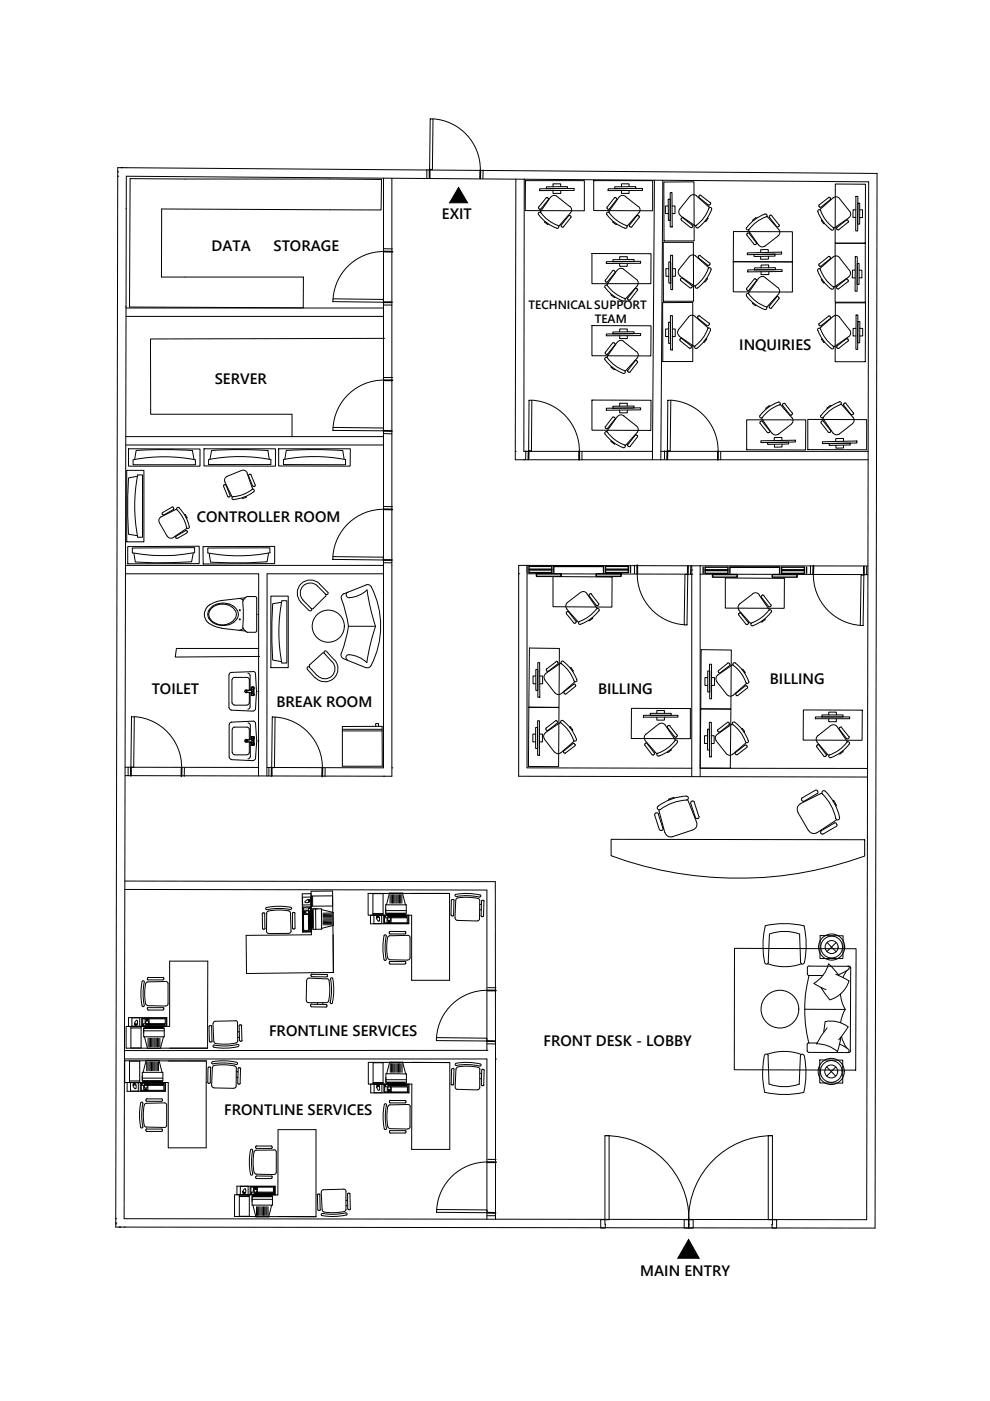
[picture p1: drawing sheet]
<svg xmlns="http://www.w3.org/2000/svg" width="210mm" height="297mm" viewBox="0 0 210 297" stroke-linecap="round" stroke-linejoin="round" font-family="sans-serif">
<defs><g id="words">
<g font-size="3.2">
<text x="93.7" y="46.5">EXIT</text>
<text x="44.9" y="53.2">DATA</text>
<text x="58" y="53.3">STORAGE</text>
<text x="156.7" y="74.2">INQUIRIES</text>
<text x="45.5" y="81.4">SERVER</text>
<text x="41.7" y="110.7">CONTROLLER ROOM</text>
<text x="32.2" y="147.1">TOILET</text>
<text x="58.6" y="149.8">BREAK ROOM</text>
<text x="126.8" y="147.1">BILLING</text>
<text x="163.2" y="145">BILLING</text>
<text x="57.1" y="219.7">FRONTLINE SERVICES</text>
<text x="115.3" y="221.9">FRONT DESK - LOBBY</text>
<text x="47.5" y="236.4">FRONTLINE SERVICES</text>
<text x="135.7" y="270.6">MAIN ENTRY</text>
</g>
<g font-size="2.6">
<text x="112" y="65.4">TECHNICAL SUPPORT</text>
<text x="126.1" y="68.4">TEAM</text>
</g>
</g></defs>
<!-- layer: 0 -->
<g fill="none" stroke="#000" stroke-width=".21">
<path d="M25 37.4h.1M25 36.4h.1M25 36.2h.1M25 35.5l161 1.3-.5 223.6-161-.2zM25.6 35.5h.1M25.9 35.5h.1M26.8 37.4l157.4 1.2-.4 220-157.5-.2zM26.8 35.5v.1M81.3 37.8v82.1M83.1 37.8v126.8l-56.6-.1M90.5 35.9v1.8M102.4 36.1v1.7"/>
<path d="M109.4 38l-.2 59.5h74.9M111.2 38l-.1 57.7h27.2M138.8 38.2l-.5 59.3M140.5 38.2l-.4 59.3M81.4 52.7l1.8 .1M26.7 65.3h54.6M26.7 67.1h54.6M81.3 64.7h1.8M81.3 71.7h.1M26.7 92.6h54.6M26.7 94.3h54.6M81.3 91.9l1.8 .1"/>
<path d="M81.4 80h1.8M109.2 95.7h.1M111.1 97.5h.1M111.5 95.6l-.1 1.8M123.4 95.7v1.8M140.1 95.7h44M140.9 95.6v1.8M152.8 95.7v1.8M26.6 119.9h54.7v42.9l-24.7-.1M81.3 119.3h1.8M81.4 107.4h1.8M111.7 119.9h.1"/>
<path d="M134.5 119.8v1.8M146.7 119.9v44.8M148.4 119.9v44.8M171.9 120l-.1 1.7M26.6 121.7h28.2v42.8M54.8 139.2h.1M54.8 137.5h-17.4l-.2 1.8 17.6-.1M81.3 121.7h-24.7v42.8M110 121.7h.1M146.5 120l-.1 1.8M146.7 121.7h.1M146.7 120.8h.1"/>
<path d="M146.7 121.7h-35v41.1l35 .1M148.4 121.7l35.6 .1M183.8 120.1v1.8M184 120l-74-.1v44.7l73.9 .1M26.5 162.7h28.3M27.2 162.7v1.8M39.1 162.8v1.8M57 162.7v1.8M68.9 162.8v1.9M81.3 164.6h.1M83.1 162.8h.1M148.4 162.9h35.5"/>
<path d="M26.5 188.6l76.7 .1v34h-76.8M26.5 186.8l78.5 .1 .1 71.6M103.4 209.4h1.7M26.4 224.5h76.8v34M103.2 222.7h.1M103.2 221.3h1.8M105.1 224.5h.1M24.5 258.4h.1M24.5 259.3h.1M24.5 259.5h.1M103.3 257.8h1.8M103.4 245.8h1.8"/>
<path d="M25.2 260.2h.1M25.4 260.2h.1M26.3 260.2h.1"/>
</g>
<!-- layer: WALL_04C -->
<g fill="none" stroke="#000" stroke-width=".38">
<path d="M91.1 35.9v1.8M101.8 36.1v1.7M81.4 53.3l1.8 .1M81.3 64.1h1.8M81.3 91.3l1.8 .1M81.4 80.6h1.8M112.1 95.6l-.1 1.8M122.8 95.7v1.8M141.5 95.6v1.8M152.2 95.7v1.8M81.3 118.7h1.8M81.4 108h1.8"/>
<path d="M135.1 119.8v1.8M172.5 120l-.1 1.7M145.9 120l-.1 1.8M183.2 120.1v1.8M27.8 162.7v1.8M38.5 162.8v1.8M57.6 162.8v1.7M68.4 162.8l-.1 1.8M103.4 210h1.7M103.2 220.7l1.8 .1M103.3 257.1l1.8 .1M103.4 246.4h1.8"/>
</g>
<!-- layer: DOOR_005 -->
<path d="M91.8 25.2a10.7 10.7 0 0 1 10 10.8M81.4 53.3a10.7 10.7 0 0 0-10.8 10M81.4 80.6a10.7 10.7 0 0 0-10.8 10M112.8 84.8a10.7 10.7 0 0 1 10 10.9M142.2 84.8a10.7 10.7 0 0 1 10.1 10.9M81.4 108a10.7 10.7 0 0 0-10.8 10M135.1 121.6a10.7 10.7 0 0 0 10 10.9M172.5 121.7a10.7 10.7 0 0 0 9.9 10.9M28.5 151.9a10.7 10.7 0 0 1 10 10.9M58.3 152a10.7 10.7 0 0 1 10.1 10.8M103.4 210a10.7 10.7 0 0 0-10.8 10M103.4 246.4a10.7 10.7 0 0 0-10.8 10" fill="none" stroke="#000" stroke-width=".21"/>
<!-- layer: DOOR_02 -->
<g fill="none" stroke="#000" stroke-width=".21">
<path d="M91.2 25.2h.6l-.1 10.7h-.6zM70.6 63.4l10.7 .1v.6l-10.7-.1zM70.6 90.6l10.7 .1v.6h-10.7zM112.2 84.9h.6l-.1 10.7h-.6zM141.6 84.9h.6l-.1 10.7h-.6zM70.6 118l10.7 .1v.6l-10.7-.1zM145.2 121.8h.6l-.1 10.7h-.6zM182.6 121.9h.6l-.2 10.7h-.6zM27.9 152h.6l-.2 10.7h-.5zM57.7 152h.6l-.1 10.8h-.6zM92.5 220l10.7 .1v.6l-10.7-.1zM92.6 256.4l10.7 .1v.6l-10.7-.1z"/>
<path d="M127.4 258.6h.9v1.8h-.9zM145.1 258.6h.9l.1 1.8h-1zM146.1 258.6h.9v1.8h-1zM163.8 258.6h.9v1.8h-1z"/>
</g>
<!-- layer: DOOR SWING -->
<path d="M128.3 240.8a17.8 17.8 0 0 1 17.8 17.8M163.8 240.8a17.8 17.8 0 0 0-17.8 17.8" fill="none" stroke="#000" stroke-width=".21"/>
<!-- layer: door -->
<path d="M128.3 240.8h.8v17.8h-.8zM162.9 240.8h.9v17.8h-.9z" fill="none" stroke="#000" stroke-width=".21"/>
<!-- layer: fixture -->
<g fill="none" stroke="#000" stroke-width=".21">
<path d="M27.6 37.9l53.3 .1-.1 6.5-46.5-.2-.1 14.4h30.1v6.6l-36.8-.2zM111.4 38.3h12.5v6.4l-12.5-.1zM115.9 39.6h4.4v.3l-4.4 .1zM118.9 39.6v-.6h-1.7v.6M125.9 38.3h12.5v6.4l-12.5-.1zM130.3 39.6h4.5v.3l-4.5 .1zM133.4 39.6v-.6h-1.6v.6M140.7 38.6h6.4l.1 12.5h-6.4zM177.1 39l6.4 .1v12.4h-6.4zM26.7 44.2v.1M114.2 43.9v.2a.34 .34 0 0 0 .5 .2M114.2 45h.4a8.9 8.9 0 0 0 3.8 2.9 .32 .32 0 0 1 0 .4 .32 .32 0 0 1-.4 .1 8 8 0 0 1-3.9-3.1z"/>
<path d="M114.4 40l7.3-.1v.5h-7.3zM114.7 44.8l-.2 .2M115.5 47l.6 .6M115.5 47v.1M115.8 42l-1.6 1.9M115.8 41.9h.3l.1 .2M116.2 47.5l-.1 .1M116.2 42l.1 .4-1.6 1.9M116.7 41.9l-2 2.9M116.7 41.8l.4-.3h.8l2.9 2.3M118.9 40.4v.6h-1.7v-.6M119 47.7a.32 .32 0 0 0 .1 .4 .32 .32 0 0 0 .4 0"/>
<path d="M120.8 43.8l.4 .6-.3 .7M120.8 45.7l.2 .1M120.9 45.7l-.3 .1-1.6 1.9M120.9 45.2l-2.5 2.8M121 45.8l.1 .3M121 46.1l-1.5 2M125.5 53.7l12.5 .1v6.3h-12.5zM128.3 59.4l.1 .3M128.4 59.7l.1 .1M128.6 55.5l7.2-.1v.4l-7.2 .1zM128.7 44.2l.4 .2 .1-.1M128.7 43.9l.1 .3"/>
<path d="M128.8 59.8h-.3M128.9 40l7.3-.1v.5h-7.3zM129.2 44.8l-.1 .2M129.9 57.4l-1.6 2M129.9 55.1l4.5-.1v.4l-4.5 .1zM130 47l.6 .6M130 47l-.1 .1M130.2 57.4h-.3M130.2 57.4l.1 .1M130.2 42l-1.5 1.9M130.4 57.5v.3l-1.6 2M130.5 41.9l.2 .2"/>
<path d="M130.6 41.9h-.3M130.6 47.6h.1M130.7 42v.4M130.7 42.4l-1.5 1.9M130.8 57.3l-2 2.9M130.9 57.3l.4-.3h.7l2.9 2.3 .4 .4v.5l-.2 .4-2.4 2.7M131.2 41.9l-2.1 2.9M131.4 55.9v.6h1.6v-.6M132.6 41.6l2.7 2.2M132.6 41.6l-.7-.2-.7 .4M132.7 47.8a.32 .32 0 0 1 .2 .4 .32 .32 0 0 1-.4 .2M132.8 47.8a8.3 8.3 0 0 1-3.7-2.8 .32 .32 0 0 0-.4 .1 .32 .32 0 0 0 0 .4l.9 1 1.1 .9 1.8 1"/>
<path d="M133 55v-.6h-1.6v.7M133.4 40.4v.6h-1.6v-.6M133.5 47.7l-.1 .2 .2 .2M134 48.1h-.3M135 45.7l-1.5 2M135.3 45.7l.2 .1M135.3 43.8l.4 .6-.2 .7M135.4 45.7l-.4 .1M135.4 45.2l-2.5 2.8M135.5 45.8v.3M135.5 46.1l-1.6 2M140.6 51.4h6.4l.1 12.5h-6.4z"/>
<path d="M141.7 43.7h-.6v1.6h.6M141.7 42.2h.4v4.5h-.4zM141.8 57h-.6v1.6h.6M141.8 55.5h.4v4.5h-.4zM142.1 40.8h.4v7.3h-.4zM142.2 54.1h.4v7.3h-.4zM142.5 43.7h.6v1.6h-.6M142.6 57h.6v1.6h-.6M144 57.1l-.2 .7 .4 .7M144.1 44.3l-.2 .8 .4 .6M144.2 58.5l3.2 2.2M144.3 45.7l3 2.1"/>
<path d="M144.3 59.2v.3l2 1.5h.3M144.4 59l-.1 .2M144.4 46.3l.1 .4 1.9 1.5h.3M144.5 46.3l-.1 .1M144.7 59l2 1.6M144.7 59h-.3M144.8 46.2l2 1.6M144.8 46.2h-.3M146.1 54.4l-2.1 2.7M146.2 54.4l.6-.4 .5 .1 2.9 2.6M146.2 41.6l-2.1 2.8M146.8 47.7l.1 .4"/>
<path d="M146.8 48.1l-.1 .1M147.3 47.7l.3 .2M147.6 41.5l2.8 2.5M147.7 47.7a.32 .32 0 0 0-.1 .5 .32 .32 0 0 0 .4 .1M147.7 41.5l-.8-.2-.6 .3M148.1 54.3v.4M148.1 54.7l2 1.5 .1 .1 .3-.2M148.2 54.3l-.1 .1M148.2 41.6v.3l2 1.6 .3-.1M148.3 41.5l-.1 .1M148.4 54.2l2 1.6M148.5 54.2h-.3"/>
<path d="M148.6 41.4l2 1.5v.3M148.6 41.4h-.3M149.3 59.7l.1 .1M149.5 59.7h-.1M149.8 59l.1 .1M149.9 59.1l-.4 .6M150 46.2l.1 .1M150.1 46.2l-.5 .8-.1-.1M150.2 56.7l.1 .1M150.3 44.2a.32 .32 0 0 1 .4-.2 .32 .32 0 0 1 .2 .4M150.3 44.2l-.9 1.7-.8 1-1 .9M150.5 55.7v.4"/>
<path d="M150.6 43.3l-.1 .1M150.9 44.4l-1 1.9-.8 1.1-1.1 .9M155.5 55.5h12.5v6.4h-12.5zM155.5 49.1h12.5v6.4h-12.5zM158.3 48.2a.32 .32 0 0 0 .1 .5 .32 .32 0 0 0 .4-.1M158.4 49.9l1.5 1.9h.3M158.4 49.5v.4M158.4 53.6l7.3-.1v.4l-7.3 .1zM158.5 57.2h7.3v.4h-7.3zM158.5 49.4l-.1 .2M158.5 49.4h.4M158.7 48.7l.1 .3"/>
<path d="M158.8 49l2.1 2.9 .6 .4 .7-.2 2.8-2.1M158.8 49.5l1.5 2M159.6 46.8h.1M159.9 54l4.4-.1v.4l-4.4 .1zM159.9 59.2l-1.6 2M160 56.8h4.4v.4h-4.4zM160.2 59.2l.1 .1M160.2 59.1l-.3 .1M160.3 51.8h-.1M160.3 46.2l.1 .1M160.3 46.2l-.7 .5M160.3 59.2l.1 .3"/>
<path d="M160.3 59.5l-1.5 2M160.4 51.4l-.1 .4M160.8 59l-2 3M161.3 53.5v-.6h1.6v.6M161.3 54.3v.7l1.6-.1v-.6M161.4 57.6v.6h1.6v-.6M161.4 56.8v-.6h1.6v.6M162.2 58.8l2.7 2.2M162.2 58.8l-.7-.2-.6 .4M162.4 46a.32 .32 0 0 0 .2-.4 .32 .32 0 0 0-.4-.2l-1.3 .6-1.1 .7-1.5 1.6M162.4 46l-1.2 .5-1 .7-1.4 1.5M162.6 45.8l2.5 2.8"/>
<path d="M163.2 45.8l.3-.2 .1 .1 1.6 2M163.2 45.8l-.1 .3 1.6 1.9h.4M165.1 48.6l.2 .7-.3 .7M165.2 47.7v.3M173.4 57.4a7.6 7.6 0 0 0 3 3.9 .32 .32 0 0 0 .3-.2 .32 .32 0 0 0-.1-.4M173.4 57.4a.32 .32 0 0 1 .1-.4 .32 .32 0 0 1 .4 .2l.9 1.7 .8 1 1 .9M173.4 44.9l.9 1.8 .9 1.1 1.1 1M173.6 43.8l.5 .1M173.7 43.4l-.1 .4M173.7 56.4l.4 .1M173.9 44.4l2.7-2.4 .7-.3 .7 .4 2.2 2.7M174 44.3l-.2 .2"/>
<path d="M174 44.6l.9 1.8 .8 1 1 .8M174 44.6a.32 .32 0 0 0-.4-.1 .32 .32 0 0 0-.2 .4M174.2 59.3l.4 .7 .2-.1M174.2 46.7l.4 .7h.2M174.2 59.2l-.1 .1M174.3 46.7h-.1M175.6 54.4l-1.9 1.6v.4M175.6 54.4h.4M175.9 54.5l.2 .1M176 41.9l.1 .2M176 41.9h-.3l-2 1.6M176 54.9l-2 1.6"/>
<path d="M176.1 54.6l-.1 .3M176.1 42l-.1 .4-1.9 1.5M176.6 48.2a.32 .32 0 0 1 .1 .5 .32 .32 0 0 1-.5 0M177.1 51.6h6.4v12.5h-6.4zM178 54.6l2.3 3-.1 .7-.3 .4M178 54.6l-.7-.3-.5 .1-3 2.6M179.4 59.2l-2 1.6M179.4 59.2h.3M179.4 46.7l-1.9 1.5a.33 .33 0 0 0 0 .4 .33 .33 0 0 0 .4 .1M179.4 46.6h.2l.2 .2M179.7 59.3l.1 .1M179.8 59.7l-2 1.5"/>
<path d="M179.8 47.1l-2 1.6M179.9 59.4l-.1 .3M179.9 46.9l-.1 .3M179.9 58.7l-3.2 2.2M179.9 46.2l-3.2 2.2M180.2 44.8l.2 .7-.4 .7M181.3 57.3h-.6v1.6h.6M181.3 54.4h.5l-.1 7.4h-.4zM181.5 44.5h-.6l-.1 1.6h.7M181.5 41.6h.4l-.1 7.4h-.4zM181.8 55.9h.3v4.4h-.4zM181.9 43.1h.4v4.4h-.5z"/>
<path d="M182.1 57.3h.6v1.6h-.6M182.3 44.5h.6v1.6h-.6M26.7 64.9v.2M81.3 71.7l-49.4 .2v15.9h30v4.8M125.5 69l12.5 .1v6.4l-12.5-.1zM128.3 60.9l.9 1.1 1.1 .9 1.9 .9M128.6 70.8l7.2-.1v.4l-7.2 .1zM128.8 60.5a8.4 8.4 0 0 0 3.7 2.8 .32 .32 0 0 1 0 .4 .32 .32 0 0 1-.4 .1M128.8 75.9a8.4 8.4 0 0 0 3.7 2.8 .32 .32 0 0 1 0 .4 .32 .32 0 0 1-.4 .1M128.8 60.6a.32 .32 0 0 0-.5-.1 .32 .32 0 0 0 0 .5M128.8 75.9a.31 .31 0 0 0-.4-.1 .31 .31 0 0 0-.1 .4l.9 1.1 1.1 .9 1.9 1M128.8 60.2l-.1 .3"/>
<path d="M128.8 75.5l-.1 .3M128.8 75.1h-.3M129.6 62.5l.6 .5M129.6 77.8v.1M129.6 77.9l.6 .5M129.7 62.4l-.1 .1M129.7 77.8h-.1M129.9 72.8l-1.6 1.9 .2 .4M129.9 70.4l4.5-.1v.4l-4.5 .1zM130.2 72.7h-.3M130.2 72.7l.1 .1M130.3 63l-.1 .1"/>
<path d="M130.3 78.3h-.1M130.3 63h.1M130.3 78.3h.1M130.4 72.8v.3l-1.6 2M130.8 72.6l-2 3M131.4 70.3v-.5h1.6v.5M132.2 72.4l2.7 2.2M132.3 72.4l-.8-.2-.6 .4M132.7 63.3l-.2 .1M132.7 78.6l-.2 .1M133 71.1v.7h-1.6v-.6M133.1 63.2a.38 .38 0 0 0 .4 .5l.1-.1"/>
<path d="M133.1 78.5a.33 .33 0 0 0 .1 .4 .33 .33 0 0 0 .4-.1M134.6 76.5l-1.5 2M134.9 61.2l.3 .2-.1 .2M134.9 76.5l.3 .2-.1 .2M135 74.5l.3 .7-.2 .7M135 61.2h-.3l-1.6 2M135 76.4l-.3 .1M135.1 75.9l-2.4 2.7M135.1 61.6l-1.5 2M135.1 76.9l-1.5 2M140.5 64.2l6.4-.1v12.6h-6.4zM141.8 69.8h-.7v1.6h.7"/>
<path d="M141.8 68.3h.3v4.5h-.3zM142.1 66.9h.5v7.3h-.4zM142.6 69.8h.6v1.6h-.6M144.3 71.8l-.1 .4 2 1.6M144.6 71.8l1.9 1.5M144.6 71.7l-.3 .1M146.5 73.8h-.3M146.6 73.3v.3M146.6 73.6l-.1 .2M146.7 60.5v.4M146.7 60.9l-.1 .1M147 73.3l.3 .1"/>
<path d="M147.3 67.1l2.9 2.5M147.4 67.1l-.8-.3-.4 .2-2.3 2.9-.2 .5v.5l.4 .4 2.9 2M147.4 73.3a.32 .32 0 0 0-.1 .5 .32 .32 0 0 0 .5 0M147.5 60.5a.32 .32 0 0 0-.1 .5 .32 .32 0 0 0 .5 .1 7.9 7.9 0 0 0 2.9-4.1 .31 .31 0 0 0-.3-.2 .31 .31 0 0 0-.3 .2l-.9 1.7-.8 1-1 .9M147.9 67.5l2 1.5h.4M147.9 67.1l.1 .4M148 67l-.1 .2M148.3 67l2 1.5M148.4 67h-.4M149.2 72.5h.1M149.7 71.8h.1M149.8 71.8v.1"/>
<path d="M149.8 71.9l-.5 .6M150.3 68.5l.1 .3M150.4 68.9l-.2 .1M150.6 70a.32 .32 0 0 0-.1-.4 .32 .32 0 0 0-.5 .1l-.8 1.8-.9 1-.9 .8M150.6 70l-.9 1.8-.9 1.1-1.1 1M158.3 61.1v.2a.34 .34 0 0 0 .5 .2M158.8 62.3a8.2 8.2 0 0 0 3.7 2.8 .32 .32 0 0 1 0 .4 .32 .32 0 0 1-.4 .1l-1.8-.9-1.1-.9-1-1.1M158.8 61.9l-.1 .3M158.8 62.4a.32 .32 0 0 0-.4-.1 .32 .32 0 0 0-.1 .4M159.6 64.4l.6 .4M159.6 64.2v.1M160.3 64.8h-.1"/>
<path d="M160.3 64.7v.1M162.7 65l-.1 .1M164.6 62.9h.2l.3 .2M164.7 63l-1.6 1.9M164.9 61l.3 .4v.7l-2.6 3M165.1 63l.1 .4M165.1 63.4l-1.5 1.9a.33 .33 0 0 1-.4 0 .33 .33 0 0 1-.1-.4M174 69.5l-.2 .1M174.2 71.9l.4 .7M174.3 71.8l-.1 .1M174.8 72.5l-.2 .1M175.7 67l-2 1.6a.33 .33 0 0 0 0 .4 .33 .33 0 0 0 .4 .1"/>
<path d="M175.7 67h.3M176 67.1l.1 .1M176.1 67.2l-.1 .3-1.9 1.6M176.6 73.4a.32 .32 0 0 1 .1 .5 .32 .32 0 0 1-.5 0M176.7 73.4a8.7 8.7 0 0 1-2.8-3.7 .32 .32 0 0 0-.4-.1 .32 .32 0 0 0-.1 .4l1.4 2.4 1.5 1.5M177.1 64.2h6.4v12.5h-6.4zM177.5 73.4a.33 .33 0 0 0 0 .4 .33 .33 0 0 0 .4 .1M177.5 60.7v.5M177.5 61.2h.3M178 67.3l2.2 2.7M178 67.2l-.7-.3-.5 .1-2.9 2.5M179.4 71.9l-2 1.5"/>
<path d="M179.4 71.8l.4 .1M179.7 71.9l.1 .1M179.8 72.3l-2 1.6M179.9 72l-.1 .3M180.2 70l.2 .7-.3 .5-3.4 2.3M181.5 69.6h-.6v1.6h.6M181.5 66.8h.4l-.1 7.3h-.3zM181.9 68.2h.4v4.5h-.5zM182.3 69.6h.6v1.6h-.6M26.9 99.7h3.6v15.2h-3.6zM27.2 95.2h15.2v3.6h-15.2zM28.2 97.5v1h13.2v-1"/>
<path d="M28.2 97.5a34.4 34.4 0 0 1 13.2 0M28.9 95.6l-.3 1.8M28.9 95.5l5.4-.2 6.5 .2M40.8 95.6l.3 1.8M43.3 95.2h15.1v3.6h-15.1zM44.2 97.5v1h13.2v-1M44.2 97.4a34.4 34.4 0 0 1 13.2 0M44.9 95.5l-.4 1.8M44.9 95.5l5.4-.2 6.5 .2 .3 1.9M51.2 99.8l-3 1.2-.5 .5v.7l1.6 3.2M51.2 99.8h.7l.5 .5M59.1 95.2h15.2l-.1 3.6h-15.1z"/>
<path d="M60.1 97.4a34.4 34.4 0 0 1 13.2 0M60.1 97.5v1h13.2v-1M60.4 97.4l.3-1.9 5.4-.2 6.6 .2 .3 1.9M125.5 84.8l12.5 .1v6.4l-12.5-.1zM128.6 86.6l7.2-.1v.4l-7.2 .1zM128.8 91.3l-.1 .2M128.8 90.8l-.3 .1M129.6 93.6l.6 .5M129.7 93.5l-.1 .1M129.9 88.5l-1.6 2v.1l.2 .3M129.9 86.1h4.5v.4l-4.5 .1zM130.2 88.4l-.3 .1"/>
<path d="M130.2 88.5l.1 .1M130.3 94.1h-.1M130.3 94.1h.1M130.4 88.6v.3l-1.6 1.9M130.8 88.4l-2 2.9M130.9 88.4l.4-.4h.7l2.9 2.3 .4 .4v.5l-.2 .5-2.4 2.7M131.4 86.9v.6h1.6v-.6M132.1 94.9a.32 .32 0 0 0 .4-.2 .32 .32 0 0 0-.1-.4 8.3 8.3 0 0 1-3.7-2.8 .32 .32 0 0 0-.4 .1 .32 .32 0 0 0 0 .4l.9 1.1 1.1 .9 1.9 .9M132.7 94.4l-.2 .1M133 86.1v-.6h-1.6v.6M133.1 94.2a.38 .38 0 0 0 .4 .5l.1-.1M134.6 92.3l-1.5 2"/>
<path d="M134.9 92.3l.3 .2-.1 .2M135 92.2l-.3 .1M135.1 92.7l-1.5 1.9M158.3 89h12.5v6.4h-12.5zM161.1 88.1a.32 .32 0 0 0 .1 .5 .32 .32 0 0 0 .4-.1M161.3 89.4l-.2 .2v.1l1.6 2h.3M161.3 93.5l7.3-.2v.4l-7.3 .1zM161.3 89.3h.3M161.5 88.6l.1 .3M161.6 89.4l1.6 1.9 .1 .2-.3 .2M161.6 88.9l2 2.9M162.4 86.6l.1 .1"/>
<path d="M162.8 93.8h4.4v.3l-4.4 .1zM163.1 86.1l-.7 .5M163.1 86.1l.1 .1M163.7 91.8l.6 .4 .8-.2M165 85.3a.32 .32 0 0 1 .4 .1 .32 .32 0 0 1-.2 .5l-1.2 .5-1 .7-1.4 1.4M165 85.3l-1.3 .5-1.1 .8-1.5 1.6M165.4 85.7l.1 .1M165.5 85.8l2.4 2.7M165.8 93.4v-.7l-1.6 .1v.6M165.8 94.2v.6h-1.6v-.6M165.9 86l1.6 2h.2l.2-.1M166.1 85.6l-.2 .2v.2"/>
<path d="M166.1 85.5l.4 .1M166.4 85.6l1.6 2M167.8 89.9l-2.8 2.2M167.9 88.5l.2 .7-.3 .7M168 87.5v.4M171.3 88.9l12.5 .1v6.4l-12.5-.1zM174.3 89.3l-.2 .4 1.5 1.9 .4 .1M174.3 89.2l.3 .1M174.4 93.7l7.3-.2v.4l-7.3 .2zM174.4 88.6l2.2 3.2M174.6 89.3l1.5 2M175.4 86.5v.1"/>
<path d="M175.8 94.1l4.4-.1 .1 .3-4.5 .1zM176.1 86v.1M176.1 86l-.7 .5M176.1 91.3l.1 .1-.3 .3M176.6 91.8l.6 .4 .8-.2M177.2 93.6v-.6l1.6-.1v.7M177.2 94.4v.6h1.6v-.6M177.9 85.2a.32 .32 0 0 1 .5 .2 .32 .32 0 0 1-.2 .4M178 85.2a8.3 8.3 0 0 0-4 3 .34 .34 0 0 0 .2 .4 .34 .34 0 0 0 .4-.1l1.3-1.4 1.1-.8 1.2-.5M178.4 85.7l.1 .1M178.5 85.8l2.5 2.9 .1 .5-.4 .6M179.1 85.5l-.2 .4 1.5 2h.3"/>
<path d="M179.1 85.5h.3M179.4 85.5l1.5 2M180.7 89.9l-2.7 2.1M180.9 87.8l-.2 .1M181 87.5l-.1 .3M27.1 115.9l15.1-.1v3.7h-15.1zM28.1 116.2l13.2-.1v1.1a35.8 35.8 0 0 1-13.2 0zM29 101l-1.8 .3-.1 4 .1 8 1.8 .3M29.2 100.7h1v13.2h-1M29.2 100.7a34.4 34.4 0 0 0 0 13.2M34.2 109.6l-.4 .3-.1 .7 1.7 3.1M34.4 109v.1"/>
<path d="M34.5 108.7l-.1 .2M36.7 107.6l.1 .1M36.7 107.6l-.2-.1-2.1 1.2M36.8 108l-2.1 1.2-.2-.1M36.8 107.7v.3M37.2 108.1l-3.1 1.5M37.3 114.1h.3M37.5 107.9l-.3 .1M37.5 108.1a7.6 7.6 0 0 1 2.1 3.8 .32 .32 0 0 0 .4 .1 .32 .32 0 0 0 .1-.4M37.9 107.7l1.3 1.5 .6 1.2 .3 1.3M38 107.7a.32 .32 0 0 0-.5 0 .32 .32 0 0 0 .1 .4M39.2 109.1l-.1 .1"/>
<path d="M39.2 109.1h.1M39.3 109.1l.3 .6M39.4 112.5l-2.1 1.2v.4M39.4 112.5l.2 .1M39.6 109.7l-.1 .2M39.7 112.6v.1M39.7 112l-3.2 2.1-.7-.1-.3-.3M39.7 112.7l-.1 .2-2 1.3M41 117.3l-.4 1.8-7.9 .2-4-.1-.3-1.9M43 115.9h15.2v3.6l-15.1 .1zM47.4 103.1l.9 2.2M47.7 102.8l-.3 .3"/>
<path d="M47.7 102.7l.2 .1 .9 2.3-.3 .3M48.3 105.2l.3 .1M49.5 105.3a.32 .32 0 0 0-.3 .4 .32 .32 0 0 0 .4 .2M51.4 105.6h.1M52.1 105.3l.1 .1M52.2 105.4l-.8 .2M52.2 105.3v.1M52.4 100.3l1.1 3.2M52.7 100.9l.9 2.2M52.7 100.9l.1-.3h.4l.9 2.3-.2 .3M53.4 103.8a.31 .31 0 0 1 .4 0 .31 .31 0 0 1 0 .4l-1.7 1.1-1.3 .4-1.3 .2M53.4 103.8l-2.1 1.1-1.8 .4"/>
<path d="M53.5 103.5l.1 .2M53.6 103l.3 .1M56.9 117.3l-.3 1.8-4 .2-8-.1-.2-1.8M57.2 117.2v-1.1l-13.1 .1v1M57.3 117.2a34.4 34.4 0 0 1-13.2 0M44.3 129.4l-.2 .9 .2 .8M44.3 129.4a3.7 3.7 0 0 1 6.1 .3l.1 .9-.2 .5M44.3 131.1a3.7 3.7 0 0 0 6 0M44.4 128.2a2.38 2.38 0 0 0 0 4M44.4 132.2l1.3 .6 1.3 .4M44.5 129.5a2.07 2.07 0 0 0 1.5 2.8M46 132.3a3.9 3.9 0 0 0 2.3 0"/>
<path d="M47 133.2l5.1 .6M47 127.3l-1.3 .3-1.3 .7M48.3 128.3a2.63 2.63 0 0 1 1.6 1.2M48.3 128.3a3.3 3.3 0 0 0-3.8 1.2M49.9 129.5a2.12 2.12 0 0 1-1.6 2.8M50.8 126.9l.8 .4M51.5 127.5l.1 1.9-.1 3.6M51.5 133l.1 .3M51.6 133.2l-.8 .4M51.6 133.3l.9 .8M51.6 127.2l-.1 .3M52.1 126.7l-5.1 .6"/>
<path d="M52.2 126.6l-.6 .6M52.4 126.5h1.7M52.4 134.1h1.7M52.5 126.5l-.3 .1M54.1 126.5l.3 .3M54.4 126.8v6.9l-.3 .4M54.6 130.3h.1M57.4 126.4h3.7v15.1h-3.7zM59.6 127.7l-1.8 .3-.2 4 .2 7.9 1.8 .4M59.8 127.4h1v13.2h-1a34.4 34.4 0 0 1 0-13.2M112.3 137.4l6.3 .1-.1 12.5-6.4-.1zM117.2 122.2l12.6 .1-.1 6.4-12.5-.1z"/>
<path d="M120.2 129.1l2.5 2.8M120.3 129.7l-.3 .2 .1 .2 1.6 2M120.3 129.7h.3M120.6 129.7l1.5 2M122.1 132l-.4 .1M122.2 131.7l-.1 .3M123 125.6l-2.9 2.3-.1 .5 .2 .7M123.1 125.6l.7-.2 .6 .4M124.4 125.8l2 3M124.9 131.5l.1 .1M125 126l-.1 .3 1.5 2 .4 .1M125 131.6h.1"/>
<path d="M125.1 126l-.1 .1M125.1 125.9h.3M125.4 126l1.5 2M125.6 131h.1M125.7 131l-.7 .6M126.5 129.1a8.7 8.7 0 0 1-3.8 2.8 .32 .32 0 0 0 0 .4 .32 .32 0 0 0 .4 .1M126.5 128.8l.1 .2M126.5 129.2a.32 .32 0 0 1 .4-.1 .32 .32 0 0 1 .1 .4M126.9 128.3l-.2 .1M126.9 127.9v.3M127 129.5l-1 1-1.1 .9-1.8 1M148.7 137.7l6.4 .1-.1 12.5h-6.4z"/>
<path d="M153.8 122.5l12.5 .1v6.4l-12.5-.1zM156.7 130l-.1 .4 1.6 2h.3M156.7 129.4l2.4 2.7M156.9 128l-.4 .7 .2 .7M157.1 130l1.6 2M157.1 130l-.1-.1-.3 .2M158.6 132.3l-.1 .1M158.7 131.9l-.1 .4M159.1 132.1l.1 .1M159.4 132.1a.32 .32 0 0 0-.2 .4 .32 .32 0 0 0 .5 .2M159.6 125.9l-2.8 2.1M159.6 125.9l.7-.2 .7 .4"/>
<path d="M160.9 126.1l2.2 3.2M161.4 131.8l.1 .1M161.5 126.3v.3l1.5 2h.3M161.5 131.8h.1M161.9 126.3l1.5 2M161.9 126.2l-.1-.1-.3 .3M162.1 131.3h.1M162.2 131.3l-.6 .6M163 129.4l-.9 1-1 .8-1.7 .9M163 129.4a.32 .32 0 0 1 .5-.1 .32 .32 0 0 1 0 .5M163.5 128.2v.2l-.2 .2M163.5 129.8l-.9 1-1.1 .9-1.9 1"/>
<path d="M48.5 143.1v7M48.6 150v.3l.4 .2M49.1 153.1l4.6-.2 .4 .2 .3 4-.2 3.7M49.1 150.6l4.5 .2M49.1 153.1l-.4 .3-.1 .2v7l.5 .4M49.2 144.1v4.9M49.2 149l.1 .2 .4 .3M49.3 159.5v.3l.4 .2M49.7 143.6h2.7l.4 .3 .1 2.4-.6 .1M49.7 149.5h2.7M49.7 143.6l-.3 .2-.2 .3M49.7 154.2h2.9l.3 .5v2.2"/>
<path d="M49.7 154.2l-.3 .1-.1 .4-.1 4.8M52.3 146.8h.6v2.2l-.1 .2-.4 .3M52.3 146.8h.1M52.3 146.8h.8M52.3 146.4v.3M52.3 157.3l.9 .1 .1 .6M52.3 156.9h.1M52.3 157.3h.1M52.3 157.3h.6M52.3 156.9v.3M52.4 156.9h-.4v.2v.1h.4M52.4 146.4h-.4v.2v.1h.4"/>
<path d="M52.5 156.9l-.4-.1-.2 .3 .2 .3 .4-.1M52.5 146.4l-.4-.1-.2 .3 .2 .3 .4-.1M52.5 142.7l.5 .3v.2v3.1M52.6 153.3l.4 .2 .1 .3v3M52.9 159.5l-.3 .4-.2 .1h-2.7M52.9 157.3v2.2M52.9 156.9h-.6M53 149.9l-.2 .4-.3 .1M53 146.8v3.1M53.1 157.3v3.1M53.1 146.8l.2 .2v.5M53.1 156.8l-.8 .1"/>
<path d="M53.1 146.3l-.8 .1M53.3 156.2h.2M53.3 146.1l-.2 .2 .2-.2v1l-.2-.3M53.3 145.7h.2h-.2v.4M53.3 147.5h.2M53.3 147.3l.4 .1M53.3 145.7v.1M53.3 147.4v.1M53.3 156.3v.2M53.3 157.6v.2M53.3 145.8v.2M53.3 147.1v.2"/>
<path d="M53.4 156.6l-.2 .2M53.4 156.6v.9l-.2-.2M53.4 157.9v.1M53.4 156.2v.1M53.5 156.2h-.2l-.2 .6M53.5 145.7h.2M53.5 146.2h.2M53.5 146.9h.2M53.5 156.2h.4h-.2M53.5 156.7h.2M53.5 157.5h.2M53.5 158h.2"/>
<path d="M53.7 145.7l.1 .1M53.7 147.5h.1M53.7 145.7h.1M53.8 157.9v.1M53.8 147.3l-.1 .1M53.8 146.1v1M53.8 156.6v1M53.8 147.4v.1M53.8 145.8v.2M53.8 147.1v.2M53.8 145.7v1.8M53.9 156.3v.2"/>
<path d="M53.9 157.6v.2M53.9 156.2v1.8M54.2 142.8l-.1-.2-.4-.2-4.6 .2-.5 .2v.3M54.2 142.9l.2 3.7-.2 3.7-.1 .2-.4 .2M54.6 146.6h.1M54.7 157.1h.1M72.6 154h8.4l.1 8.5h-8.5zM72.6 155h8.4M72.6 154.6h8.4M79.7 154v-.6h.5v.6M112.1 150h6.4l-.1 12.5h-6.4zM113.6 155.6h-.6v1.7h.6"/>
<path d="M113.6 154.2h.4v4.5h-.4zM113.6 143.3h-.6v1.7h.6M113.6 141.9h.4v4.5h-.4zM114 152.8h.4v7.3h-.4zM114 140.5h.4l.1 7.3h-.5zM114.4 155.6h.6v1.7h-.6M114.4 143.3h.6v1.7h-.5M115.4 156.7l2.4 2.9 .7 .2 .5-.2M115.5 144.2l2.1 2.7M115.8 142.8l-.4 .6 .1 .7M115.8 154.3l.1 .5 .3 .1M117.8 152.9l-2 1.5"/>
<path d="M117.8 152.8l.3 .1M117.9 140.3l-2 1.5M117.9 140.2l.3 .1 .1 .2M118.1 152.9l.1 .1M118.2 153v.3l-2.1 1.6M118.2 140.8l-1.9 1.5a.31 .31 0 0 1-.4-.1 .31 .31 0 0 1 0-.4M118.3 140.5v.3M118.6 153.3l-3.1 2.2-.2 .7 .2 .5M118.7 140.7l-3 2.1M118.9 153.2l-.3 .1M119 153.3l.9 .9 .8 1 .9 1.7M119 140.6l-.3 .1"/>
<path d="M119.3 152.8l1.1 .9 .9 1.1 .9 1.9M119.4 152.8a.32 .32 0 0 0-.5 .1 .32 .32 0 0 0 .1 .4M119.4 140.2a8.2 8.2 0 0 1 2.9 4.1 .33 .33 0 0 1-.3 .3 .33 .33 0 0 1-.3-.2l-.9-1.8-.8-1-1-.9M119.5 140.2a.32 .32 0 0 0-.5 .1 .32 .32 0 0 0 .1 .4M119.6 147l.4 .1M120.8 154.2l.2-.1 .4 .7M121 141.6h-.1M121 141.6l.5 .7M121.4 154.8l-.1 .1M121.5 157.7l-2 1.5a.32 .32 0 0 0 0 .4 .32 .32 0 0 0 .4 .1l2-1.6M121.5 142.3l-.1 .1M121.5 157.6l.3 .1"/>
<path d="M121.6 145.1l-2 1.5v.3M121.6 157.3l-2.7 2.3M121.6 145.1h.3M121.7 144.7l-2.9 2.5h-.7l-.4-.3M121.7 157.1l-.1 .1M121.8 157.7l.1 .1M121.9 144.5l-.2 .2M121.9 145.1l.1 .2M121.9 157.8v.3M122 145.2v.4l-2 1.5M122.2 156.7a.32 .32 0 0 1-.2 .4 .32 .32 0 0 1-.4-.2M133.9 150.2h12.5v6.4h-12.6z"/>
<path d="M136.4 151.7h7.3v.3h-7.3zM136.7 158l1.6 2 .1 .1 .3-.2v-.3M136.8 157.7l-.1 .3M136.8 157l2.4 2.8M136.9 157.6l-.1 .1M136.9 157.6h.3M137 155.6l-.4 .7 .2 .7M137.2 157.6l1.5 2M137.9 151.2h4.4v.5h-4.4zM139.2 159.7l.1 .1M139.3 152v.7h1.6v-.7M139.3 151.2v-.5h1.6v.5"/>
<path d="M139.6 153.5l-2.7 2.2M139.7 153.5l.4-.2 .8 .2 2.3 3.5M141.5 159.4v.1M141.6 153.9l-.1 .3 1.6 2M141.6 159.5h.1M141.7 153.9l-.2 .1M141.7 153.8l.3 .1M142 153.9l1.5 2M142.2 158.9h.1M142.3 159.1l-.6 .4M142.3 158.9v.1M143.1 157.1a.32 .32 0 0 1 .4-.1 .32 .32 0 0 1 .1 .4 7.7 7.7 0 0 1-4 2.9 .32 .32 0 0 1-.3-.3 .32 .32 0 0 1 .2-.3"/>
<path d="M143.1 157l-.9 1-1 .8-1.7 .9M143.5 156.2l-.3 .1-.1-.1M143.6 155.8l-.1 .3M148.6 150.3l6.4 .1-.2 12.5-6.4-.1zM150 156h-.6v1.6h.6M150 154.6h.4v4.4h-.4zM150.1 143.7h-.6v1.6h.6M150.1 142.3h.4v4.4h-.4zM150.4 153.1h.4v7.4h-.4zM150.4 140.8h.5v7.4h-.4zM150.8 156h.6v1.6h-.6M150.9 143.7h.6v1.6h-.6"/>
<path d="M152.2 143.1l-.3 .4v.8l2.2 2.9M152.2 154.7a.36 .36 0 0 0 0 .4 .36 .36 0 0 0 .4 .1M154.1 147.2l.7 .4 .7-.2M154.2 153.2l-2 1.5M154.2 153.2h.3M154.3 140.6l-2 1.7a.32 .32 0 0 0 .4 .3M154.3 140.6h.3M154.5 153.2l.1 .2M154.6 140.7l.1 .1M154.6 153.3v.3l-2 1.6M154.7 141.1l-2 1.5M154.8 140.8l-.1 .3"/>
<path d="M155 153.7l-2.9 2-.4 .6 .2 .8 2.1 2.7M155.3 153.5l-.3 .2M155.4 141l-3.2 2.1M155.5 141.1a8.5 8.5 0 0 1 2.8 3.7 .32 .32 0 0 0 .4 0 .32 .32 0 0 0 0-.4M155.5 141.1a.31 .31 0 0 1-.1-.5 .31 .31 0 0 1 .5 0l1 .9 .9 1.1 .9 1.9M155.9 159.8l.3 .2h.2M155.9 159.5v.3M156.1 146.9l-.1 .4M157.2 154.5a.63 .63 0 0 1 .6 .7M157.4 141.9l-.1 .1M157.4 141.9l.6 .6-.2 .2M157.8 155.2v.1"/>
<path d="M157.9 158l-2 1.5M157.9 158h.4M158 145.4l-1.9 1.6M158.1 145.4h.3M158.1 145l-2.6 2.4M158.2 157.4l-3.1 2.6-.7 .1-.4-.3M158.2 158.1h.2l-.1 .4-2 1.5M158.3 144.9l-.1 .1M158.4 145.5v.1M158.4 145.9l-2 1.6h-.1l-.3-.2M158.5 145.6l-.1 .3M158.7 157a.33 .33 0 0 1-.2 .4 .33 .33 0 0 1-.4-.1 8.1 8.1 0 0 0-2.8-3.8 .32 .32 0 0 1 .1-.4 .32 .32 0 0 1 .4 0l1 1 .9 1.1 1 1.9"/>
<path d="M170.3 150.5l12.5 .1v6.4l-12.5-.1zM172.9 152h7.3v.4h-7.3zM173.2 158.4l1.5 1.9 .3 .1M173.2 158v.4M173.3 157.9l-.1 .2M173.3 157.9h.4l1.5 2.1M173.4 156l-.3 .4v.7l2.6 3.1M174.3 151.6h4.5v.4h-4.5zM175.2 159.9v.2l-.2 .2M175.7 152.4v.6h1.6v-.6M175.7 151.6v-.6h1.6v.6M176.1 153.9l-2.7 2.1"/>
<path d="M176.1 153.9l.8-.2 .6 .4M177.5 154.1l2.1 3.2M178 159.8h.1M178 154.3v.3l1.5 2 .1 .1 .3-.2M178.1 154.2l-.1 .1M178.1 154.2h.4M178.4 154.2l1.6 2M178.6 159.2l.1 .1M178.7 159.3v.1M178.7 159.4l-.6 .4M180 156.2v.3M180 157.8a.32 .32 0 0 0 0-.5 .32 .32 0 0 0-.4 .1 8 8 0 0 1-3.8 2.7 .32 .32 0 0 0 0 .4 .32 .32 0 0 0 .4 .1"/>
<path d="M180.1 157.7l-1 1.1-1.1 .9-1.9 .9M49.1 161.1l4.6 .2M53.1 160.4l-.3 .4-.2 .1M54.2 160.8l-.1 .2-.4 .2M129.6 178h53.7v3.5a79 79 0 0 1-53.7-.1zM138.8 172.8l1 3.1M139.2 172.4l-.3 .1-.1 .3M139.2 172.3l.4 .2 1 3.2M139.7 171.9l1.3 4.6M139.7 171.7l.1 .2M139.9 175.9l.2 .2 .3-.1M140.6 175.6l-.2 .4"/>
<path d="M141.8 169.5v.2M142.9 169.1l-1.1 .4M142.9 169.1v.1M145.5 168.8a.4 .4 0 0 1 .5 .4 .4 .4 0 0 1-.5 .4M145.6 168.8a10.9 10.9 0 0 0-6.1 2.2M145.6 169.6a10.7 10.7 0 0 0-5.7 2.1 .4 .4 0 0 1-.5-.3 .4 .4 0 0 1 .1-.5M145.8 169.6l.1 .3M146 169.9l1.7 4.4M146.4 170.3l1.1 3.1M146.6 169.9l-.1 .3M146.8 169.8l-.2 .1M146.9 169.8l.2 .1 1.1 3.2v.3l-.4 .2"/>
<path d="M146.9 176l-4.3 1.4a1.25 1.25 0 0 1-1.6-.9M147.5 173.4l.3 .1M147.7 174.3a1.25 1.25 0 0 1-.8 1.6M169.1 172.2l2.3 3.9M169.7 170.4a1.25 1.25 0 0 0-.5 1.8M170.1 169.8l.4 .1M171.5 176.1a1.25 1.25 0 0 0 1.7 .4M172.9 167.5l-2.9 1.7-.1 .2 .1 .4M172.9 167.5l.4 .1M173.3 167.7l.1 .1M173.4 167.8l-.1 .4-2.9 1.7M174 176.6l.1 .1"/>
<path d="M174.1 176.7l.4 .1M174.1 176.1l-.1 .4M174.3 168.2l-4.6 2.2M174.4 168.3a11.7 11.7 0 0 1 3 5.5h.4l.2-.5M175 167.7a10.9 10.9 0 0 1 3 5.7M175 167.8a.4 .4 0 0 0-.6-.1 .4 .4 0 0 0 0 .6M176.7 169.8h-.1M176.7 169.8h.1M176.8 169.8l.5 .9M177.2 174l-4 2.6M177.3 170.8h-.1M177.3 175.2l-2.8 1.7"/>
<path d="M177.4 173.8l-.2 .1M177.4 174.8l-.2-.3h-.3l-2.8 1.7M177.5 174.8l-.1 .4M52.2 198.3l13.8-.1-.1-9.2 4.6-.1 .2 17.3-18.4 .2zM55.8 197h.2M55.8 193.6h.2M55.8 193.5l-.2 .2 .1 3.1 .1 .2M56 193.5l.2 .2M56.1 193.7l.1 3.1-.2 .2M56.5 197.4l.1 .4 .3 .1M56.5 193.6v3.8M56.6 192.9l-.3-.2 .1-.2a11.1 11.1 0 0 1 5.4 0l-.1 .3a15.3 15.3 0 0 0-5.1 .1"/>
<path d="M61.2 197.9h-4.2M61.6 193.5l-.2-.3a10 10 0 0 0-4.7 0l-.2 .4M61.6 193.6l.1 3.8-.1 .3-.3 .2M62 193.7v3.1M62.2 193.5h.1M62.2 193.4l-.2 .2M62.4 193.4l.2 .2M62.5 193.7l.1 3.1M62.6 196.8l-.2 .2-.4-.2M64.1 189.5h1.8l.1 8.1h-1.8zM64.1 190.2h1.8v1.6l-1.7 .1zM64.2 192.3h1.7v5.2h-1.7z"/>
<path d="M64.3 192.5h1.1v.5h-1.1zM64.3 193.2h.2v.5h-.1zM64.3 193.9h1.1v3.4h-1zM64.3 193.5h.2M64.3 193.4h.2M64.3 193.3h.2M64.5 193.4h.2v.1h-.2zM64.8 193.1h.6v.6h-.6zM65.2 190.7l-.6 .5 .2 .2 .6-.1M65.3 190.7l.5 .2-.4 .4M65.3 190.8l.4 .1-.1 .3h-.1l-.2-.4M65.4 191h.3h-.2"/>
<path d="M65.5 193.1h.2v.6h-.1zM65.5 192.5h.2v.1h-.2zM65.6 193.9h.1l.1 3.3h-.2zM65.9 192.3v5.2M66 190l4.5-.1v2.2h-4.5zM66.2 193h.1l.1 3.7h-.2zM66.3 190v2.1M66.9 192.7l.1 4.3M67.3 192.7l-1.2 .1 .1 4.1 .2 .1h1.8l-.1-4.3h-1.7v4.3M68.1 192.9l2.5 .5 .1 2.8-2.5 .6M68.5 194.1h1.8M68.5 194.3h1.8"/>
<path d="M68.5 194.6h1.8M68.5 194.8h1.8M68.5 195.8h1.8M68.5 196.1h1.8M70.3 193.8l-1.8 .1M70.3 193.6h-1.8M70.3 195.1h-1.8M70.3 195.3l-1.8 .1M70.3 195.6h-1.8M70.6 198.1l.1 8.1M78 189.4h17.3v18.4h-8v-13.8h-9.3zM78.6 194h8.1v1.9h-8.1z"/>
<path d="M79.1 189.5h2.1v4.5h-2.1zM79.1 193.7h2.1M79.3 194v1.8h1.6v-1.8M80 194.3l.1 .2-.1-.2M80.3 194.5l-.1-.2-.3 .2v.1l.4-.1M80.5 194.5l-.3-.3a.57 .57 0 0 0-.4 .6 .57 .57 0 0 0 .4 .5l.1 .1a.58 .58 0 0 0 .1-.9M81.4 194.1h5.2v1.7h-5.2zM81.4 198.4a11.3 11.3 0 0 0 .1 5.2l.4-.1a16.2 16.2 0 0 1 0-5.2l-.4-.1-.1 .2M81.5 194.6h.6v1.1h-.6zM81.6 194.3h.1v.2h-.1zM81.8 192.6l.1 1.3h4.1l.1-.3v-1.8h-4.3v1.8h4.3M81.8 193.1h4.3"/>
<path d="M81.9 191.8l.7-2.5h2.7l.7 2.5M82.1 193.7h3.7v.1h-3.7zM82.2 198.8l-.2 1.8 .2 2.5M82.2 194.6h.6v.5h-.6zM82.2 194.3h.6v.2h-.6zM82.2 198.8l.4-.4 3.8-.1 .4 .1 .1 .4v4.3M82.2 195.5h.4v.2h-.4zM82.4 195.3h.2v.1h-.2zM82.4 195.7v-.2v.2M82.6 195.5h.2v.2h-.2zM82.7 189.7v1.8M82.7 198h3.1"/>
<path d="M82.7 197.5h3.1M82.7 197.5l-.2 .1 .2 .4M82.9 194.3h3.4v.2h-3.4zM82.9 194.6h3.4v1.1h-3.4zM83 189.7v1.8M83.2 189.7v1.8M83.5 189.7v1.8M83.7 189.7v1.8M84 189.7v1.8M84.2 189.7v1.8M84.4 189.7v1.8M84.7 189.7v1.8"/>
<path d="M84.9 189.7v1.8M85.2 189.7v1.8M85.9 197.5l.1 .1-.1 .4M95.7 194l.1 .2M95.7 190.9l-.1 3.1M95.8 194.2h.2M96 190.7l-.3 .2M96.1 190.7l.2 .2M96.2 194l-.2 .2M96.3 190.9l-.1 3.1M96.5 194.6l.1 .3 .3 .2M96.6 190.8l-.1 3.8"/>
<path d="M96.9 195.1l4.3 .2M97.1 190.4l-.4 .4M97.1 190.4a10.6 10.6 0 0 1 4.4 .2l.2 .3v3.9l-.2 .3-.3 .1M101.7 192.9h.4M101.7 191.8h.4M101.8 189.7l.2 .3-.3 .2M101.8 189.8a11.9 11.9 0 0 0-5.3-.1l.1 .3a15.5 15.5 0 0 1 5.1 .2M102.1 191.1l-.1 3 .2 .2M102.3 190.9l-.2 .2M102.3 190.9h.2M102.4 194.3l-.2 .1M102.5 190.9l.1 .2-.1 3.1"/>
<path d="M102.6 194.2l-.2 .1M162.2 196.3a18.7 18.7 0 0 1 8.3 0 18.2 18.2 0 0 1 .1 7.8M162.2 196.3a17.4 17.4 0 0 0 0 8 .4 .4 0 0 0 .5 .1 .4 .4 0 0 0 .2-.4M163.1 198.1l-.2 5.9M163.2 198a9.2 9.2 0 0 1 6.4 0M169.5 198.1l.2 5.9a.4 .4 0 0 0 .4 .4 .4 .4 0 0 0 .4-.3M173.9 198.4h4.9l-.1 4.8h-4.9zM175.4 199.8l1.9 2M177.3 199.8l-2 1.9M27.2 215.8h8.2v1.8h-8.2zM27.8 217.7h2.1v4.5h-2.1zM27.8 218h2.1"/>
<path d="M28 215.8h1.6v1.8h-1.6zM28.6 217l.4 .1v.1l-.3 .1zM28.7 217.4l.1-.3-.1 .3M29.1 217.1l.1-.6-.3-.2-.4 .8 .1 .2 .3 .1 .2-.3M30 215.9h5.2v1.7h-5.2zM30 217.5h5.2M30.1 208.1a11.3 11.3 0 0 0 .1 5.3l.4-.1v-.1M30.1 208.1l.1-.1h.4a14.7 14.7 0 0 0 0 5.2M30.3 217.2h.1v.2h-.1zM30.3 216h.5v1.1h-.5zM30.5 218.6h4.3M30.6 219.8l.7 2.5h2.7l.7-2.5"/>
<path d="M30.8 217.8h3.6l.1 .2h-3.7zM30.9 208.5l-.2 2.5 .2 1.8M30.9 216.5h.6v.5h-.6zM30.9 217.2h.6v.2h-.6zM30.9 212.8l.4 .4M30.9 216h.4v.2h-.4zM31.1 216.2h.2v.2h-.2zM31.1 216v.2v-.2M31.3 207.4l-.1 .2 .2 .2M31.3 213.2l3.8 .1M31.3 216h.2v.2h-.2zM31.4 207.8h3.1"/>
<path d="M31.4 213.6h3.1M31.4 213.6l-.2 .2 .3 .4M31.4 207.2h3.1M31.4 214.2h3.1M31.5 207.2l-.2 .2M31.6 217.2h3.4v.2h-3.4zM31.6 216h3.4v1h-3.4zM34.6 207.2l.1 .2M34.6 213.6l.1 .4-.1 .2M34.7 207.4v.2l-.1 .2M34.8 218h-4.3v1.8h4.3v-1.8l-.1-.3h-4.1l-.1 1.3M35.6 208.6v4.2l-.1 .3-.3 .2"/>
<path d="M35.6 208.5l-.1-.3-.4-.1-3.8 .1-.4 .3M36 203.8h8.1l-.1 18.4h-17.3v-4.6h9.3zM44.3 217.7l.1 3.1M44.5 217.5l-.1 .1M44.6 217.5h-.1M44.7 217.4l.2 .2M44.9 217.6v3.2M45.2 217l.1 3.8M49.9 216.4l-4.3 .1-.3 .2-.1 .3M49.9 216.4l.3 .1 .2 .4M50.4 218.8h.3M50.4 216.9v3.8"/>
<path d="M50.4 219.9h.4M50.9 217.3h.2M50.9 217.3l-.2 .2 .1 3.1M51.1 217.3l.2 .2M51.2 217.5l.1 3.1M65 212.1l.1 .4 .3 .1M65 207.8l-.1 4.3M65.4 212.6h3.8M65.8 213.1l.1 .2M65.9 213.3l.1 .1 3.1 .1 .2-.2M66 212.9l3.1 .1 .2 .2M66.1 212.9l-.2 .2"/>
<path d="M66.1 207.1h3.1M66.1 206.6h3.1M66.1 206.5l-.2 .2 .2 .4M67.3 212.6v.4M68.4 212.6v.4M69.3 206.6l.2 .3-.2 .2M69.3 213.2v.1M69.3 207.5l-3.8-.1-.3 .1-.1 .3M69.4 207.5l.4 .4M69.8 207.9a11 11 0 0 1-.2 4.5l-.3 .1M70.6 207.5l-.1-.2-.4 .1a16.6 16.6 0 0 1-.1 5.3l.4 .1a11.3 11.3 0 0 0 .2-5.3M82.2 203.1l.4 .3"/>
<path d="M82.5 204.1v.1M82.5 204.2l.2 .2M82.7 203.9h3.1M82.7 204.4h3.1M82.7 203.8l-.2 .2M85.9 203.8l.1 .2M86 204.1v.1M86 204.2l-.1 .2M86.9 203.1l-.1 .3-.3 .1h-3.9M155.7 201.1l25.8 .1-.1 25.7-25.7-.1zM162.7 204.3a10.6 10.6 0 0 0 7.3 0M170.6 214h8.6"/>
<path d="M171.2 206.5l.3 .3M171.2 205.2v1.3M171.5 206.8a29.3 29.3 0 0 0 0 14.3h1.7M171.5 206.8h3M171.5 204.8l-.3 .4M171.6 204.8l8.4 .1M172.6 208.5l2.5 1.3M175.4 217.9l-1.3 1.7-1 1.7M175.7 204.4a6.7 6.7 0 0 1-3.1 4.1M175.7 204.4l2.2 2.4M177.2 206.6l2.8 1.4M178.2 210.7l.3 1.7 .7 1.6-.6 1.4-.4 1.5"/>
<path d="M178.3 219.9l-.8 3.1M178.4 219.8l.4 1 .7 1.4M179.6 205.7l-.9 1.6M179.7 204.8l.3 .3-.1 .4M179.8 217.7l-2 2.7M179.8 217.7a6.1 6.1 0 0 0-4.8-1.1l-.3 2.2M180 205.4l-.9 .6-1.4 .6M180 208a6.1 6.1 0 0 1-4 4l-1.9-2.6M180 204.8l.4 .4M180.4 205.2l-.1 17.6M26.4 224.9h17.4l-.1 18.5h-8v-13.9h-9.3zM27 229.5h8.1v1.9h-8.1z"/>
<path d="M27.5 225h2.1v4.5h-2.1zM27.5 229.2h2.1M27.7 229.6h1.6v1.7h-1.6zM28.2 230.2l.5 .6a.73 .73 0 0 0-.3-1.1l-.2 .5M28.3 230.1l.4-.1v-.1h-.4v.2M28.4 229.8l.1 .2-.1-.2M29.7 229.6h5.3v1.7h-5.3zM29.9 233.7l.4 .1a16.5 16.5 0 0 0 0 5.3h-.4a10.4 10.4 0 0 1 0-5.4zM30 229.8h.1v.2h-.1zM30 230.1h.5v1.1h-.5zM30.2 228.1l.1 1.3h4.1l.1-.3v-1.7h-4.3v1.7h4.3M30.2 228.6h4.3"/>
<path d="M30.3 227.4l.7-2.5h2.7l.7 2.5M30.5 229.2h3.7l-.1 .1h-3.5zM30.6 230.1h.6v.6h-.6zM30.6 229.8h.6v.2h-.6zM30.6 231h.4v.2h-.4zM30.8 230.8h.2v.2h-.2zM30.8 231.2v-.2v.2M30.9 233.2v.1M30.9 239.7l.2 .2h3.2l.1-.2M30.9 233.3l.2 .2h3.2l.1-.2M31 231h.2v.2h-.2zM31.1 239.4h3.1"/>
<path d="M31.1 225.2v1.8M31.1 239.3l-.2 .4M31.1 233h3.1M31.2 232.9l-.2 .2M31.4 229.8h3.3v.2h-3.3zM31.4 230.1h3.3v1.1h-3.3zM31.4 225.2v1.8M31.4 220.1v1.9M31.6 225.2v1.8M31.7 220.1v1.9M31.9 225.2v1.8M31.9 220.1v1.9"/>
<path d="M32.1 225.2v1.8M32.2 220.1v1.9M32.4 225.2v1.8M32.4 220.1v1.9M32.6 225.2v1.8M32.7 220.1v1.9M32.8 225.2v1.8M32.9 220.1v1.9M33.1 225.2v1.8M33.1 220.1v1.9M33.3 225.2v1.8M33.4 220.1v1.9"/>
<path d="M33.6 225.2v1.8M33.6 220.1v1.9M33.9 220.1v1.9M34.3 239.3l.1 .2M34.3 232.9l.1 .2M34.4 233.2v.1M34.4 239.6v.2M34.8 233.8l-3.8 .1-.3 .2a9.2 9.2 0 0 0 0 4.7l.3 .2h3.8M34.9 233.8l.3 .2 .1 .3v4.3M35.3 238.6l-.1 .3-.3 .1M35.7 224.9h8.1M44.1 226.4v3.1l.3 .2"/>
<path d="M44.3 226.3h.1M44.3 226.2l-.2 .2M44.4 220.7l.3 .2M44.5 226.2l.2 .2M44.6 229.5l-.2 .2M44.6 226.4v3.1M44.9 230.1l.1 .4 .3 .1M45 220.7l-.2 .2M45.1 225.6a14 14 0 0 1 5.2 .1v-.3a10 10 0 0 0-5.4-.2l.1 .3 .1 .1M45.3 230.7h4.3M45.4 225.9l-.3 .4-.2 3.9M45.5 225.9a10.6 10.6 0 0 1 4.4 .2l.2 .4"/>
<path d="M50.1 226.5v3.7l-.2 .4-.3 .1M50.1 227.2h.4M50.1 228.4h.3M50.4 220.7v.2a5.5 5.5 0 0 1-3.4 .5 1.69 1.69 0 0 1-1.6-.4v-.2M50.5 221.9l.2-.3-.2-.1a15.3 15.3 0 0 1-5.2 .1l-.1 .3a11 11 0 0 0 5.3 0M50.7 226.3l-.2 .3-.1 3.1 .2 .2 .4-.2v-3.1M50.7 226.4h.2M50.9 226.4l.1 .2M51.3 220.6l-.1 .2-.4-.2M59 239.5h8v18.5l-17.3-.1v-4.6l9.2 .1zM78.1 225.2l17.3 .1v18.4h-8.1v-13.8h-9.2zM78.6 229.9h8.1v1.8h-8.1z"/>
<path d="M79.1 229.5h2.1M79.1 225.3h2.1v4.5h-2.1zM79.3 229.9h1.7v1.8h-1.7zM80 230.2l.1 .2-.1-.2M80.4 230.3l-.3-.2-.1 .4M80.4 230.3l-.4 .2M80.5 230.4l-.1 .8-.2-.1-.3-.5M80.5 230.4l-.4-.4-.2 .5M81.4 229.9h5.2v1.7h-5.2zM81.4 230h5.2M81.5 234.2l.1-.2 .3 .1a16.5 16.5 0 0 0 0 5.3l-.3 .1a11.3 11.3 0 0 1-.1-5.3M81.6 230.4h.5v1.1h-.5z"/>
<path d="M81.6 230.1l.1 .2zM81.8 228.5l.1 1.2h4.1l.2-.3v-1.7h-4.4v1.7h4.4M81.8 228.9h4.4M82 227.7l.6-2.5h2.8l.6 2.5M82.2 229.5h3.6v.2h-3.6zM82.2 234.6l-.2 1.9 .2 2.4M82.2 230.4h.6v.6h-.6zM82.2 230.1h.6v.2h-.6zM82.2 238.9l.5 .4M82.3 231.3h.3v.2h-.3zM82.5 231.1h.1v.2h-.1zM82.5 231.5v-.2v.2"/>
<path d="M82.6 233.5l.2 .3M82.6 239.3l3.9 .1M82.7 231.3l.1 .2zM82.7 234.3l-.5 .3M82.7 239.7h3.2M82.7 233.8h3.2M82.7 233.3h3.1M82.7 225.5v1.9M82.8 239.7l-.2 .4 .2 .1M82.8 233.3l-.2 .2M83 230.1h3.3v.2h-3.3zM83 230.4h3.4v1.1h-3.4z"/>
<path d="M83 225.5v1.9M83.3 225.5v1.9M83.5 225.5v1.9M83.7 225.5v1.9M84 225.5v1.9M84.2 225.5v1.9M84.5 225.5v1.9M84.7 225.5v1.9M85 225.5v1.9M85.2 225.5v1.9M85.9 233.3l.1 .2M85.9 239.7l.2 .2"/>
<path d="M86 239.9l-.1 .3M86 233.5v.2M86.1 233.6l-.2 .2M86.5 234.2l-3.9 .1M86.5 234.2l.3 .1 .2 .3M86.9 234.6v4.3l-.1 .3-.3 .1M95.7 226.7v3.1l.1 .2 .4-.2M95.9 226.6l-.2 .1M96.1 226.6h-.2M96.1 226.5l.2 .2M96.3 226.8l-.1 3.1M96.7 226.6l-.2 3.9 .1 .3 .3 .2 4.3 .1"/>
<path d="M97.1 226.2l-.4 .4M97.1 226.2l1.9-.2 2.4 .3M101.4 226.3l.4 .4M101.7 230.6l-.1 .3-.3 .1M101.7 227.6h.4M101.7 228.7h.4M101.7 226.8v3.8M101.8 225.6a10.8 10.8 0 0 0-5.3 0l.1 .3h.2M101.8 225.6l.2 .3-.1 .1a14.3 14.3 0 0 0-5.1-.1M102.1 230l.2 .2M102.1 226.9v3.1M102.3 226.7l.2 .1"/>
<path d="M102.3 226.7l-.2 .2M102.5 226.7l.2 .2M102.6 230l-.4 .2M102.6 226.9v3.1M162 223.8a19.5 19.5 0 0 0 .1 7.8 19 19 0 0 0 8.3 0 16.7 16.7 0 0 0 0-7.9 .4 .4 0 0 0-.4-.2 .4 .4 0 0 0-.3 .4M162.1 223.8a.4 .4 0 0 1 .4-.3 .4 .4 0 0 1 .4 .4M162.7 223.5a10.6 10.6 0 0 1 7.2 .1M162.8 223.9l.3 5.9a9.2 9.2 0 0 0 6.4 0M169.7 223.9l-.3 6M171.5 221.1l-.4 .4v1.3l.4 .3 8.5 .1 .3-.4M173.2 221.3l1.3 .1 1.3 .5 1.8 1.1M173.8 224.7l4.9 .1v4.8h-4.9z"/>
<path d="M175.3 226.2l1.9 2M177.2 226.2l-1.9 2M178 221.4l1.9 1.1M180 222.6a.36 .36 0 0 1 0 .4 .36 .36 0 0 1-.3 .2M50.2 251.5h8.2v1.9l-8.2-.1zM50.7 253.4h2.2v4.5h-2.2zM50.7 253.7h2.2M51 251.5v1.8h1.6v-1.8M51.5 252.6v.4a.54 .54 0 0 0 .6-.2 .54 .54 0 0 0 0-.7v-.1a.36 .36 0 0 0-.5 .4l-.1 .2M51.7 252.8v.3l.1-.3M52 252.8l-.4-.1 .1 .3 .3-.2M53 251.6h5.2v1.7h-5.2z"/>
<path d="M53 253.2h5.2M53.2 252.9h.2v.2h-.2zM53.2 251.7h.5v1.1h-.5zM53.2 243.7l.3 .1a16.5 16.5 0 0 0 0 5.3h-.3a10.4 10.4 0 0 1 0-5.4zM53.5 254.3h4.3M53.6 255.5l.7 2.5h2.7l.6-2.5M53.8 253.5h3.6v.2h-3.7zM53.9 244.2l-.2 1.9 .2 2.4M53.9 252.2h.6v.6h-.6zM53.9 252.9h.6v.2h-.6zM53.9 248.5l.4 .4M53.9 251.7h.5v.2h-.5z"/>
<path d="M54 251.7v.2M54.1 251.9h.2v.2h-.2zM54.2 243.1l.2 .4h3.1M54.3 248.9l3.8 .1M54.3 251.7v.2M54.3 243.9l-.4 .3M54.4 243h3.1M54.4 255.8v1.9M54.4 242.9l-.2 .2M54.6 252.9h3.4v.2h-3.4zM54.6 251.7h3.4v1.1h-3.4zM54.6 255.8v1.9"/>
<path d="M54.8 255.8v1.9M55.1 255.8v1.9M55.4 255.8v1.9M55.6 255.8v1.9M55.9 255.8v1.9M56.1 255.8v1.9M56.4 255.8v1.9M56.6 255.8v1.9M56.8 255.8v1.9M57.5 242.9l.2 .4M57.5 249.4l-3.1-.1-.2 .2 .2 .4h3.1M57.5 249.3l.2 .2"/>
<path d="M57.7 249.5l-.2 .4M57.7 243.3l-.2 .2M57.8 253.7h-4.3v1.8h4.3v-1.8l-.2-.2h-4.1v1.2M58.1 243.8l.3 .1 .2 .3v4.3l-.2 .4-.3 .1M58.1 243.8l-3.8 .1M67.3 253.4l.1 3.1M67.4 256.5l.2 .2M67.8 253.4l.1 3.1M67.8 253.3l-.3-.2-.2 .2M67.9 256.5l-.1 .1-.3 .1M68.1 252.8l.2 3.7 .4 .4M73.3 257.1a15.5 15.5 0 0 1-5.1 .2l-.1 .4 .2 .1"/>
<path d="M73.3 257.2l.3 .1v.2a11.9 11.9 0 0 1-5.3 .2M73.3 252.6l-.1-.3-.3-.2-4.3 .2-.3 .1-.2 .3M73.3 252.6v4a5.5 5.5 0 0 1-3.4 .5l-1.2-.1M73.3 255.6h.4M73.3 254.5h.4M73.8 256.3l.2 .2M73.9 253h.2l.1 .2M73.9 253l-.2 .2v3.1M73.9 256.5h.2M74.2 253.2l.1 3.1M74.3 256.3l-.1 .2M82.7 240.2h3.1"/>
<circle cx="50.8" cy="129.4" r=".11"/>
<circle cx="50.8" cy="131.3" r=".11"/>
<circle cx="69.6" cy="132.8" r="3.4"/>
<circle cx="53.6" cy="147.2" r=".28"/>
<circle cx="53.6" cy="145.9" r=".28"/>
<circle cx="53.6" cy="145.9" r=".23"/>
<circle cx="53.6" cy="147.2" r=".23"/>
<circle cx="53.6" cy="146.6" r=".11"/>
<circle cx="53.6" cy="156.4" r=".28"/>
<circle cx="53.6" cy="157.7" r=".28"/>
<circle cx="53.6" cy="156.4" r=".23"/>
<circle cx="53.6" cy="157.7" r=".23"/>
<circle cx="53.6" cy="157.1" r=".11"/>
<circle cx="165.4" cy="214" r="4"/>
<circle cx="176.3" cy="200.8" r="2.77"/>
<circle cx="176.3" cy="200.8" r="2.31"/>
<circle cx="176.3" cy="200.8" r="1.38"/>
<circle cx="176.2" cy="227.2" r="2.77"/>
<circle cx="176.2" cy="227.2" r="2.31"/>
<circle cx="176.2" cy="227.2" r="1.38"/>
</g>
<!-- layer: window -->
<g fill="none" stroke="#000" stroke-width=".3">
<path d="M111.7 120.1v1.3M112.2 120.1h4.8v1.3h-4.8zM112.2 120.8h4.8M112.2 120.7h4.8M113.7 121.7h5.3v.5h-5.3zM117.4 121.4v-1.3h10.6v1.3M126.4 121.7h5.3v.5h-5.3zM128.4 120.1h4.8v1.3h-4.8zM128.4 120.8h4.8M128.4 120.7h4.8M133.7 120.1v1.3M149.1 120.3v1.3"/>
<path d="M149.5 120.3h4.8v1.3h-4.8zM149.5 121h4.8M149.5 120.8h4.8M151.1 121.8h5.2v.6h-5.2zM154.8 121.6v-1.3h10.5v1.3M163.7 121.8h5.3v.6h-5.3zM165.7 120.3h4.8v1.3h-4.8zM165.7 121h4.8M165.7 120.8h4.8M171 120.3v1.3"/>
</g>
<!-- layer: FURNITURE -->
<g fill="none" stroke="#000" stroke-width=".21">
<path d="M63.8 127.7l1.7 1.7M64.2 127.2l1.8 1.8M66 129h.5M66 129a.32 .32 0 0 1 0 .4 .32 .32 0 0 1-.4 0M68.3 138.5h.5l1.6 1.9a2.12 2.12 0 0 1-.1 3 2.12 2.12 0 0 1-3-.2M68.3 138.5l-2.7 2.5M69 126.4l-2.6 2.6M69 126l-1.7-1.8a2.14 2.14 0 0 0-3 0 2.14 2.14 0 0 0 0 3M69.2 138.1l1.7 1.8M69.2 138.1a.32 .32 0 0 0-.4 0 .32 .32 0 0 0 0 .4M69.5 125.5a4.9 4.9 0 0 0-3.4-2.5 2.77 2.77 0 0 0-2.8 1.5 2.77 2.77 0 0 0 .5 3.2M69.5 125.5a.32 .32 0 0 1 0 .4 .32 .32 0 0 1-.3 .1l-.2-.1v.6"/>
<path d="M70.9 139.9a2.77 2.77 0 0 1-.1 3.9 2.77 2.77 0 0 1-4-.1M72.8 139.6l4.7 1.9M72.9 125.9a.83 .83 0 0 0-.5 1.1l.7 2.1a9.4 9.4 0 0 1 .2 6.6l-.4 1.4a3.4 3.4 0 0 0-.5 2.1l.4 .4M73.7 140a.61 .61 0 0 1-.3-.7 .61 .61 0 0 1 .6-.5l1.2 .2 1.1 .4 1.5 1.1M73.9 132.8h5.7M77.6 124a.87 .87 0 0 1 1.1 .4 18.2 18.2 0 0 1 0 16.7M77.6 124l-4.8 1.9M77.8 125.1l.9 4.3 .9 3.4M77.8 125.1a5.7 5.7 0 0 1-4 1.6 .61 .61 0 0 1-.4-.6 .61 .61 0 0 1 .4-.6M79.6 132.8l-1 3.4-.8 4.3M65.1 141.9l1.7 1.8M65.6 141.5l1.7 1.7"/>
<path d="M65.6 141.4a.32 .32 0 0 0-.4 0 .32 .32 0 0 0 0 .5M65.7 140.9v.5M78.7 141.1a.87 .87 0 0 1-1.1 .4"/>
</g>
<!-- layer: CAR -->
<path d="M97.2 39.7l1.9 3.3h-3.8zM146 262.8l2.2 4h-4.5z" fill="#000" stroke="#000" stroke-width=".21"/>
<use href="#words"/>
</svg>
